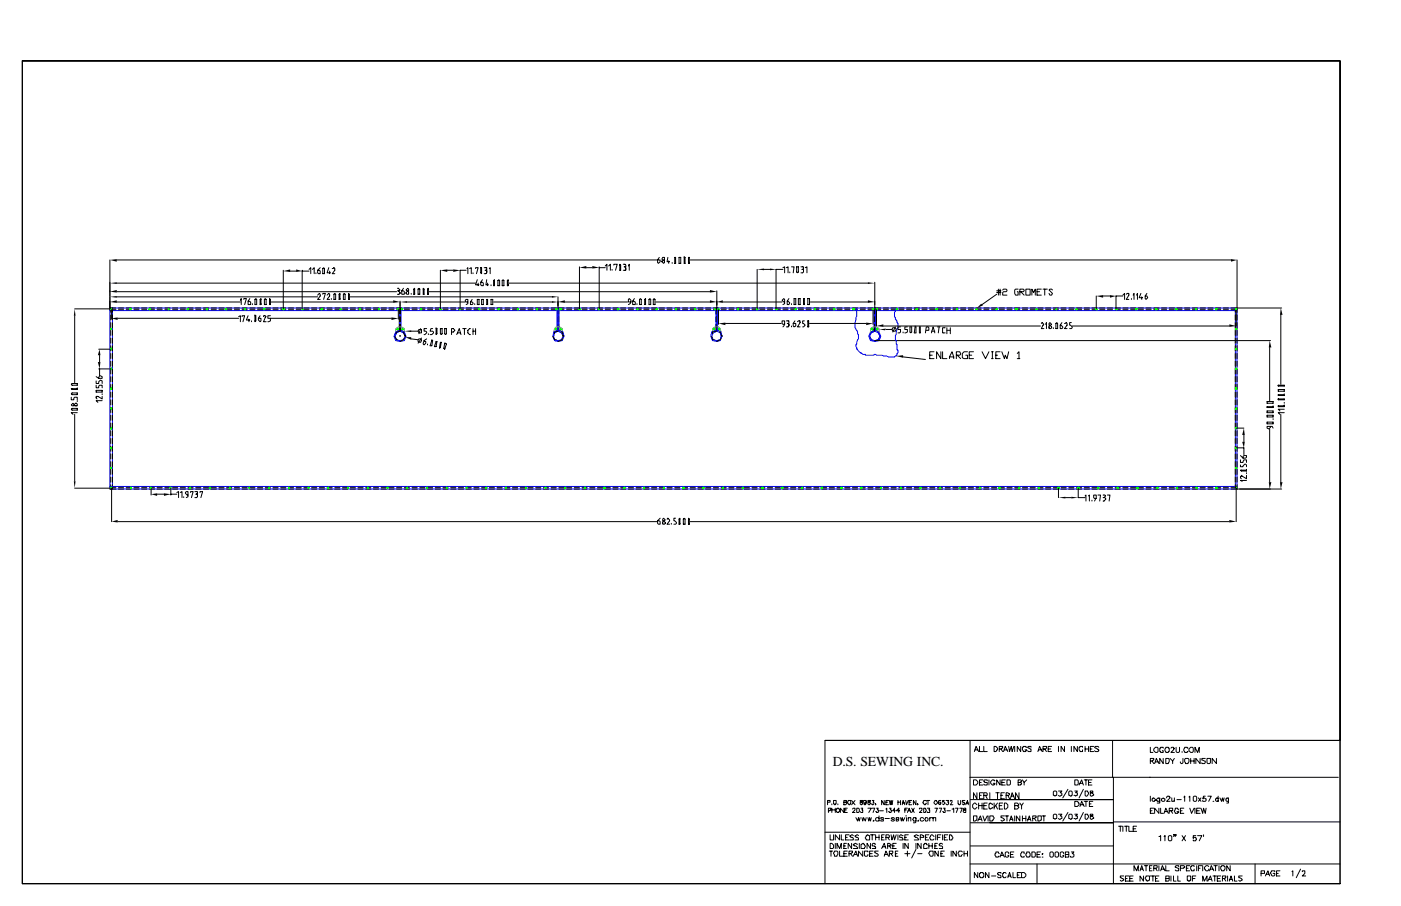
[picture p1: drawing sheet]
<svg xmlns="http://www.w3.org/2000/svg" width="432mm" height="279mm" viewBox="0 0 432 279" stroke-linecap="round" stroke-linejoin="round" font-family="sans-serif">
<defs><g id="words">
<text font-size="4.2" x="256.6" y="236.3">D.S. SEWING INC.</text>
</g></defs>
<g fill="none" stroke="#00f" stroke-width=".31">
<path d="M33.9 95h347.4v55.8h-347.4zM33.9 95.8h347.4M34.7 95v55.8M123 95v7.1M123.3 95v7.1M123.6 95v7.1M171.7 95v7.1M172 95v7.1M172.2 95v7.1M220.7 95v7.1M220.9 95v7.1M221.2 95v7.1"/>
<path d="M264.1 95v2.6l-.3 .3-.3 1.6v1.6l1.1 2.1v1.3l-.8 1.9 .3 1.3h.2v.2l.8 .8h.3v.3l.5 .3h.8v.2h2.6l.6-.2 .2 .2h1.6l2.1 .6h1.9l.8-.6v-.5l.3-.3v-.8h-.3v-1.5l-.3-.3v-1.1l-.2-.2v-1.3l.2-.3v-.8l.6-1.3v-1.4l-1.1-2.1v-1.3l.5-1.3M269.3 95v7.1M269.6 95v7.1M269.9 95v7.1M380.7 95v55.8M122.2 102.7l1.1-.6 1.1 .6 .5 1-.5 1.1-1.1 .2-1.1-.2-.5-1.1zM123 101.9l-1 .5-.6 1.3 .6 1.3 1.3 .3 1.3-.3 .5-1.3-.5-1.3-1-.5M170.9 102.7l1.1-.6 1 .6 .6 1-.6 1.1-1 .2-1.1-.2-.2-1.1zM171.7 101.9l-1 .5-.3 1.3 .5 1.3 1.1 .3 1.3-.3 .5-1.3-.2-1.3-1.4-.5M219.9 102.7l1-.6 1.1 .6 .2 1-.2 1.1-1.1 .2-1-.2-.6-1.1zM220.7 101.9l-1.4 .5-.2 1.3 .5 1.3 1.3 .3 1.1-.3 .5-1.3-.3-1.3-1-.5M268.6 102.7l1-.6 1.1 .6 .5 1-.5 1.1-1.1 .2-1-.2-.6-1.1z"/>
<path d="M269.3 101.9l-1 .5-.5 1.3 .5 1.3 1.3 .3 1.3-.3 .6-1.3-.6-1.3-1-.5M33.9 150h347.4"/>
</g>
<g fill="none" stroke="#000" stroke-width=".31">
<path d="M6.9 18.8h406.1v209.5h-158.7v44.2M6.9 18.8v253.7h406.1M6.9 18.8h406.1v253.7M203.2 79.4l-.5 .8v.8l.2 .2 .6-.5v-.5h-.8M204.3 79.4h.5v.8h-.5l-.3-.3zM205.8 79.4l-.2 1.3h.8M208 79.4h.2v1.8h-.2zM209.3 79.4h.5v1.8h-.5zM210.9 79.4h.2v1.8h-.2zM210.9 79.1v.3M212.2 79.4h.3v1.8h-.3zM23 95.2h11.1"/>
<path d="M23 97.4v20.6M33.9 80.2v15.3h1.8M33.9 95h1.8M34.1 95v1.3M34.1 97.1v1.6M34.1 99.5v1.6M34.4 95.5v2.9M34.7 95v1.3M34.7 97.1v1.6M34.7 99.5v1.6M36 93.1h38.1M36 91.5h61.9"/>
<path d="M36 80.2h166.4M36 90h86.2M36 87.3h110.6M36.2 98.2h37.4M36.5 95.5h1.6M36.5 95h1.6M38.9 95.5h1.6M38.9 95h1.6M41.3 95.5h1.6M41.3 95h1.6M43.7 95.5h1.5M43.7 95h1.5"/>
<path d="M46 95.5h1.6M46 95h1.6M48.4 95.5h1.6M48.4 95h1.6M50.8 95.5h1.6M50.8 95h1.6M53.2 95.5h1.6M53.2 95h1.6M55.6 95.5h1.5M55.6 95h1.5M57.9 95.5h1.6M57.9 95h1.6"/>
<path d="M60.3 95.5h1.6M60.3 95h1.6M62.7 95.5h1.6M62.7 95h1.6M65.1 95.5h1.6M65.1 95h1.6M67.5 95.5h1.6M67.5 95h1.6M69.8 95.5h1.6M69.8 95h1.6M72.2 95.5h1.6M72.2 95h1.6"/>
<path d="M73.6 97.6l.5-.2v1.8M74.1 92.6l.2-.5v1.8M74.6 97.6v-.2h.8l-.5 1.8M74.6 95.5h1.6M74.6 95h1.6M75.1 92.3v-.2h.8l-.5 1.8M76.5 97.4l-.6 1.3h1.1M76.7 98.4v.8M77 92.1l-.5 .8v1h.8v-.8l-.8-.2M77 95.5h1.6M77 95h1.6M77.5 99v.2"/>
<path d="M77.8 93.7v.2M78.6 97.4h.2v1.6l-.2 .2zM78.6 97.1v.3M78.8 92.1l.3 .2v1.6h-.5v-1.6zM79.4 95.5h1.6M79.4 95h1.6M80.2 92.3l.2-.2v1.8h-.2zM80.2 97.4l-.6 .8v.5l.6 .5 .2-.2v-.8h-.8M80.4 93.7v.2M81.2 97.6v-.2h.6l.2 .2-.8 1.6h.8M81.8 92.1l.2 .2v1.6h-.5v-1.6zM81.8 95.5h1.5"/>
<path d="M81.8 95h1.5M83.1 92.1l.2 .2v1.6h-.2zM83.3 97.4h-.7v.8h.7v.8l-.7 .2M83.3 98.2h37.3M83.6 93.1h37.6M84.1 95.5h1.6M84.1 95h1.6M86.5 95.5h1.6M86.5 95h1.6M87.3 83.3v11.9M88.9 95.5h1.6M88.9 95h1.6"/>
<path d="M89.4 83.6h1.9M91.3 95.5h1.6M91.3 95h1.6M93.1 83.3v11.9M93.1 83.6h2.1M93.7 95.5h1.5M93.7 95h1.5M95.2 83.1l.6-.6v1.9M96 95.5h1.6M96 95h1.6M96.3 83.1l.5-.6v1.9M97.4 84.1v.3"/>
<path d="M97.9 91l.5-.5 .3 .3v.5l-.8 1h.8M98.4 95.5h1.6M98.4 95h1.6M98.7 82.5l-.8 .8v.8l.3 .3h.5v-.8l-.3-.3h-.5M99.5 90.8v-.3h.8l-.6 1.8M99.5 82.8l.2-.3 .3 .3v1.6h-.5zM100.8 91l.5-.5 .3 .3v.5l-.8 1h.8M100.8 95.5h1.6M100.8 95h1.6M101.3 82.5l-.5 1.6h1.1M101.6 83.6v.8M102.1 92.1v.2"/>
<path d="M102.4 82.8l.5-.3 .3 .3v.5l-.8 1.1h.8M102.9 90.8l.3-.3 .3 .3v1.5h-.6zM103.2 95.5h1.6M103.2 95h1.6M104.5 90.8l.3-.3v1.8h-.3zM104.8 92.1v.2M105.6 95.5h1.6M105.6 95h1.6M105.8 90.8l.3-.3 .3 .3v1.5h-.6zM107.4 90.5l.3 .3v1.5h-.3zM107.9 95.5h1.6M107.9 95h1.6"/>
<path d="M107.9 91.5h62.2M110.3 95.5h1.6M110.3 95h1.6M112.7 95.5h1.6M112.7 95h1.6M115.1 95.5h1.6M115.1 95h1.6M117.5 95.5h1.6M117.5 95h1.6M119.9 95.5h1.5M119.9 95h1.5M122.2 95.5h1.6"/>
<path d="M122.2 95h1.6M122.5 88.9l.8 .5-.5 .3M122.5 89.7h.3M122.8 89.7l.5 .8-.3 .3h-.5M122.8 95.5v2.9M123 95v.5M123.3 92.9v3.9M123.3 97.6v1.6M124.4 88.9l-.6 .8v1.1h.8v-.8l-.2-.3h-.6M124.6 95.5h1.6M124.6 95h1.6M125.4 90l.3-.3 .2 .3v.8h-.5l-.3-.3z"/>
<path d="M125.4 93.1h18M125.7 88.9l.2 .3v.5h-.5l-.3-.3zM126.7 90.5v.3M127 95.5h1.6M127 95h1.6M127.5 89.2l.3-.3v1.9h-.3zM127.8 90.5v.3M128.9 89.2l.2-.3 .3 .3v1.6h-.5zM129.4 95.5h1.6M129.4 95h1.6M130.4 88.9l.3 .3v1.6h-.3zM131.8 89.2l.2-.3v1.9h-.2z"/>
<path d="M131.8 95.5h1.5M131.8 95h1.5M132 90.5v.3M132.3 90h86.5M134.1 95.5h1.6M134.1 95h1.6M135.7 83.3v11.9M136.5 95.5h1.6M136.5 95h1.6M137.8 83.3h1.9M138.9 95.5h1.6M138.9 95h1.6"/>
<path d="M141.3 95.5h1.6M141.3 95h1.6M143.7 95.5h1.6M143.7 95h1.6M143.7 83.3h-1.9v11.9M143.9 82.8l.3-.3v1.9M144.2 93.1h-.5l-.3-.5 .3-.3h.5v1.4l-.5 .2M144.7 82.8l.6-.3v1.9M145.5 92.3l-.5 .8v.8h.5l.3-.2-.3-.6h-.5M145.8 84.1v.3M146 95.5h1.6M146 95h1.6"/>
<path d="M146.3 93.7v.2M146.6 82.8v-.3h.8l-.6 1.9M147.1 86.3l-.5 1.5h1M147.1 92.3h.5v1.6h-.5zM147.4 87.3v.8M148.2 82.5h.2v1.9l-.2-.3zM148.4 92.3h.6v1.6h-.6zM148.4 95.5h1.6M148.4 95h1.6M148.7 86.3l-.5 .7v.8l.2 .3h.6v-.8l-.3-.3h-.5M149.2 82.5h.8v.8h-.2M149.5 83.3h.3"/>
<path d="M149.8 83.3h.2v.6M150 86.3l-.2 1.5h.7M150 92.3h.3v1.6h-.3zM150 83.9l-.2 .5h-.6M150 83.6v.3M150.3 87.3v.8M150.3 93.7v.2M150.8 82.8l.3-.3v1.9M150.8 95.5h1.6M150.8 95h1.6M151.3 92.3h.6v1.6h-.6zM151.3 87.8v.3"/>
<path d="M152.1 86.5l.3-.2v1.8h-.3zM152.1 93.1h18M152.4 87.8v.3M153.2 95.5h1.6M153.2 95h1.6M153.5 86.5l.2-.2 .3 .2v1.6h-.5zM155 86.3l.3 .2v1.6h-.5v-1.6zM155.6 95.5h1.6M155.6 95h1.6M156.4 86.5l.2-.2v1.8h-.2zM156.6 87.8v.3M156.9 87.3h110.6"/>
<path d="M158 95.5h1.5M158 95h1.5M160.3 95.5h1.6M160.3 95h1.6M162.7 95.5h1.6M162.7 95h1.6M165.1 95.5h1.6M165.1 95h1.6M167.5 95.5h1.6M167.5 95h1.6M169.9 95.5h1.5M169.9 95h1.5"/>
<path d="M172 91.5v5.3M172 97.6v1.6M172.2 95.5h1.6M172.2 97.6v1.6M173.8 95h-1.6v1.8M174.1 93.1h19.3M174.6 95.5h1.6M174.6 95h1.6M177 95.5h1.6M177 95h1.6M178.6 82.3v12.9M179.4 95.5h1.6"/>
<path d="M179.4 95h1.6M180.7 82.5h1.9M181.8 95.5h1.6M181.8 95h1.6M184.1 95.5h1.6M184.1 95h1.6M184.7 82.5h1.8M184.7 82.3v12.9M186.5 82l.6-.5v1.8M186.5 95.5h1.6M186.5 95h1.6M187.6 82l.5-.5v1.8"/>
<path d="M188.6 83.1v.2M188.9 95.5h1.6M188.9 95h1.6M189.2 81.8v-.3h1l-.5 1.8M191 81.5l.3 .3v1.5h-.3zM191.3 95.5h1.6M191.3 95h1.6M192.1 81.5h.5l.3 .3v.5h-.3M192.4 82.3h.2M192.6 82.3l.3 .2v.8h-.8M193.7 82l.2-.5v1.8M193.7 95.5h1.6"/>
<path d="M193.7 95h1.6M194.5 93.1h-.8v-.8l.2-.2 .6 .5v.5l-.3 .6-.5 .2M195.5 92.1l-.5 .8v1h.8v-.8l-.8-.2M196.1 95.5h1.5M196.1 95h1.5M196.3 93.7v.2M197.1 92.3l.3-.2 .2 .2v1.6h-.5zM198.4 95.5h1.6M198.4 95h1.6M198.7 92.3l.3-.2v1.8h-.3zM199 93.7v.2M200.3 92.1l.3 .2v1.6h-.6v-1.6z"/>
<path d="M200.8 95.5h1.6M200.8 95h1.6M201.3 92.3l.3-.2 .3 .2v1.6h-.6zM202.1 93.1h16.7M203.2 95.5h1.6M203.2 95h1.6M204 80.7l.5-.5 .3 .5M204 80.7l.5 .5 .3-.5M204 80.4v.3M204.8 80.4v.3M205.6 95.5h1.6M205.6 95h1.6"/>
<path d="M206.1 80.4v.8M207.2 81v.2M208 95.5h1.5M208 95h1.5M208.2 81v.2M210.3 95.5h1.6M210.3 95h1.6M212.5 81v.2M212.7 95.5h1.6M212.7 95h1.6M212.7 80.2h166.7M215.1 95.5h1.6"/>
<path d="M215.1 95h1.6M217.5 95.5h1.6M217.5 95h1.6M219.9 95.5h1.6v4.5M219.9 95h1.6M220.7 95v1.8M220.7 97.6v1.6M220.9 89.7v7.1M220.9 97.6v1.6M222.2 95.5h1.6M222.2 95h1.6M222.8 93.1h18.2"/>
<path d="M223.6 99.7h17.2M224.6 95.5h1.6M224.6 95h1.6M227 95.5h1.6M227 95h1.6M229.4 95.5h1.6M229.4 95h1.6M231.8 95.5h1.6M231.8 95h1.6M233.4 83.1v12.1M234.2 95.5h1.5M234.2 95h1.5"/>
<path d="M235.5 83.1h1.8M236.5 95.5h1.6M236.5 95h1.6M238.9 95.5h1.6M238.9 95h1.6M241.3 82.5l.5-.2v1.8M241.3 95.5h1.6M241.3 95h1.6M241.3 83.1h-2.1v12.1M241.8 93.1l-.8-.5 .6-.5 .2 .2v1.4l-.5 .2M242.4 99h.8v.7h-.3M242.4 82.5l.5-.2v1.8"/>
<path d="M242.6 99.7h.3M242.9 99.7l.3 .6M243.2 92.1l-.6 .8v1h.6l.2-.5-.8-.5M243.4 83.9v.2M243.7 95.5h1.6M243.7 95h1.6M243.9 82.3h.8l-.2 1.8M243.9 93.7v.2M244.7 92.1h.6v1.8h-.6zM245 99l-.5 .7v.8l.2 .3 .6-.3v-.8h-.8M245.5 82.3h.6v1.6l-.3 .2-.3-.2zM245.8 99.2l.3-.2h.5v.5l-.8 1.3h.8"/>
<path d="M246.1 92.1h.5v1.8h-.5zM246.1 95.5h1.5M246.1 95h1.5M246.9 82.3h.7v.5l-.2 .3M247.1 83.1h.3M247.4 83.1h.2v.8l-.2 .2h-.5M247.6 92.1h.3v1.8h-.3zM247.9 99h-.5v.7l.8 .6-.8 .5M247.9 93.7v.2M248.2 82.5l.5-.2v1.8M248.4 95.5h1.6M248.4 95h1.6"/>
<path d="M249 92.1h.5v1.8h-.5zM249 99h.2v1.8h-.2zM249.5 99.7h17.5M249.8 93.1h17.7M250.8 95.5h1.6M250.8 95h1.6M253.2 95.5h1.6M253.2 95h1.6M255.6 95.5h1.6M255.6 95h1.6M258 95.5h1.6M258 95h1.6"/>
<path d="M260.3 95.5h1.6M260.3 95h1.6M262.7 95.5h1.6M262.7 95h1.6M265.1 95.5h1.6M265.1 95h1.6M267.5 95.5h1.6v4.5M267.5 95h1.6M269.6 87v9.8M269.6 97.6v1.6M270.1 95.5v5M271.5 95h-1.6v.5h1.6"/>
<path d="M272.3 95.5h1.5M272.3 95h1.5M274.6 95.5h1.6M274.6 95h1.6M277 95.5h1.6M277 95h1.6M279.4 95.5h1.6M279.4 95h1.6M281.8 95.5h1.6M281.8 95h1.6M284.2 95.5h1.6M284.2 95h1.6"/>
<path d="M286.5 95.5h1.6M286.5 95h1.6M288.9 95.5h1.6M288.9 95h1.6M291.3 95.5h1.6M291.3 95h1.6M293.7 95.5h1.6M293.7 95h1.6M296.1 95.5h1.6M296.1 95h1.6M298.4 95.5h1.6M298.4 95h1.6"/>
<path d="M300.8 95.5h1.6M300.8 95h1.6M303.2 95.5h1.6M303.2 95h1.6M305.6 95.5h1.6M305.6 95h1.6M307.2 89.7h1.3M307.2 90.2h1.3M307.2 90.8l-4.5 3.1M307.7 89.2v1.8M308 95.5h1.6M308 95h1.6"/>
<path d="M308.2 89.2v1.8M309 89.4l.3-.2h.8l.3 .2-.3 .6h-.8l-.3 .2v.8h1.4M310.4 95.5h1.5M310.4 95h1.5M312.7 95.5h1.6M312.7 95h1.6M313.8 89.2h-.8l-.3 .2v1.1l.3 .5h.8v-1h-.3M314.3 90h1.1l.2-.6-.2-.2h-1.1v1.8M314.6 90l1 1M315.1 95.5h1.6M315.1 95h1.6M316.2 89.2h1.3v1.8h-1.3z"/>
<path d="M317.5 95.5h1.6M317.5 95h1.6M318 91v-1.8l.6 1 .5-1v1.8M319.6 90h.8M319.9 95.5h1.6M319.9 95h1.6M320.9 89.2h-1.3v1.8h1.3M320.9 99.7l.3-.2 .5 .5-.8 1.3h.8M321.5 89.2h1.3M322 89.2v1.8M322.3 95.5h1.5M322.3 95h1.5"/>
<path d="M323.6 99.5l.5 .5-.3 .3h-.5v-.6zM324.4 89.4l-.3-.2h-.5l-.3 .2 1.1 1.1-.3 .5h-.5l-.3-.5M324.6 95.5h1.6M324.6 95h1.6M325.4 99.7l.3-.2 .3 .2v1.6h-.6zM327 95.5h1.6M327 95h1.6M327.3 99.5l-.5 .8v1h.5l.3-.5-.8-.5M328.1 99.7l.5-.2 .3 .2v.6l-.8 1h.8M329.4 95.5h1.6M329.4 95h1.6M330.2 99.5h-.5v.8h.2l.6 .8-.3 .2h-.5"/>
<path d="M331.8 95.5h1.6M331.8 95h1.6M334.2 95.5h1.6M334.2 95h1.6M336.5 95.5h1.6M336.5 95h1.6M337.9 91.3v3.9M338.9 95.5h1.6M338.9 95h1.6M340 91.3h2.1M341.3 95.5h1.6M341.3 95h1.6"/>
<path d="M343.7 95.5h1.6M343.7 95h1.6M346.1 91l.5-.5v1.8M346.1 95.5h1.6M346.1 95h1.6M346.1 91.3h-2.1v3.9M347.1 90.8l.3-.3h.5v.5l-.8 1.3h.8M348.5 95.5h1.5M348.5 95h1.5M348.7 92.1v.2M349.2 91l.3-.5v1.8M350.3 91l.3-.5v1.8"/>
<path d="M350.8 95.5h1.6M350.8 95h1.6M351.6 90.5l-.5 1.3h1.1M351.9 91.5v.8M353.2 95.5h1.6M353.2 95h1.6M353.5 90.5l-.5 .8v.8l.2 .2 .5-.5-.2-.5h-.5M355.6 95.5h1.6M355.6 95h1.6M358 95.5h1.6M358 95h1.6M360.4 95.5h1.5"/>
<path d="M360.4 95h1.5M362.7 95.5h1.6M362.7 95h1.6M365.1 95.5h1.6M365.1 95h1.6M367.5 95.5h1.6M367.5 95h1.6M369.9 95.5h1.6M369.9 95h1.6M372.3 95.5h1.6M372.3 95h1.6M374.6 95.5h1.6"/>
<path d="M374.6 95h1.6M377 95.5h1.6M377 95h1.6M379.4 95.5h1.9M379.4 95h15.6M380.7 95v1.3M380.7 97.1v1.6M380.7 99.5v1.6M381 95.5v5M381.3 80.2v16.1M381.3 97.1v1.6M381.3 99.5v1.6"/>
<path d="M394.8 97.1v21.4M22 119.9h1.8v.2h-1.6zM22.2 118.3h1.6v.5h-1.6l-.2-.3zM23.8 119.6v.3M29.6 118.8v.8h.8v-.5l.3-.3h.8v.8M29.6 117.5v.8h.8v-.6l.6-.5 .5 .3v.8M29.6 116.2l.8 .5h1.1v-.5l-.8-.3-.3 .8M30.4 113.8h3.7v1.6M30.4 107.7h3.7M30.7 109.5v2.2M30.7 113.8v2.1M34.1 101.9v1.6"/>
<path d="M34.1 104.2v1.6M34.1 106.6v1.6M34.1 109v1.6M34.1 111.4v1.6M34.1 116.2v1.5M34.1 118.5v1.6M34.7 101.9v1.6M34.7 104.2v1.6M34.7 106.6v1.6M34.7 109v1.6M34.7 111.4v1.6M34.7 113.8v1.6"/>
<path d="M34.7 116.2v1.5M34.7 118.5v1.6M121.7 103.7l.5 1.1h.3M123.3 100v2.1l-1.1 .3-.2 .5M123.3 103.5v.2M124.1 102.4h.3l.5 1.3v-.2M124.6 104.2l-.2 .6-1.1 .5M126.7 104.5l2.2 .3M126.7 102.1h2.2M128.9 104.8l.2-.3h.5l.3 .3-.3 .8-.7-.3zM129.1 101.6h.8v1.1h-.8l-.2-.6zM129.6 101.3l-.5 1.6"/>
<path d="M129.9 104.2l-1 1.6M131.5 104.5l-.8 .5-.3 .8 .3 .6 .5-.6v-.5l-.5-.3M131.5 101.3h-.8v.8h.5l.3 .3-.5 .8h-.3M131.8 106.1v.3M132 102.9v.3M133.1 104.8l.2 .2-.2 1.6h-.5zM133.3 101.3h-.5l-.2 .8h.7l.3 .6-.5 .5h-.5M134.4 105.3h.3l-.3 1.6h-.5zM134.4 101.3h.3v1.6l-.3 .3zM134.4 101.1v.2M135.7 105.6h.3l-.3 1.6-.2 .2zM135.7 101.3h.6v1.6l-.3 .3-.3-.3z"/>
<path d="M137.1 105.8l.5 .3-.5 1.6-.3-.3zM137.1 101.3h.5v1.6l-.3 .3-.2-.3zM137.1 107.4v.3M139.2 102.4h.5l.5-.5-.5-.6h-.5v1.9M140.8 103.2l.8-1.9 .5 1.9M141 102.7h.8M142.6 101.3h1.1M143.1 101.3v1.9M145 101.3l-.8 .6v.8l.8 .5M145.8 101.3v1.9M145.8 102.1h.8M146.6 101.3v1.9"/>
<path d="M170.4 103.7l.5 1.1h.5M172 100v2.1l-1.1 .3v.5M172.2 100v2.1M172.8 102.4h.5l.3 1.3v-.2M173.3 104.2v.6l-1.3 .5M219.3 103.7l.3 1.1h.5M220.7 100v2.1M220.9 100v2.1l-1.3 .3v.5M221.7 102.4h.3l.5 1.3v-.2M222.2 104.2l-.2 .6-1.1 .5M241.8 100h-.5l-.3-.3v-.7h.8v1l-.5 .8M243.2 100.3l-.3 .5h-.5"/>
<path d="M243.2 100v.3M243.9 100.5v.3M249.2 100.5v.3M268 103.7l.6 1.1h.2M269.6 100v2.1l-1 .3-.3 .5M269.6 101.3v.3h-.3M269.6 105h122M270.4 102.4h.3l.5 1.3v-.2M270.9 104.2l-.2 .6-1.1 .5M272.3 100.5h48.4M273 101.6h1.9M275.2 101.1h.8l.2 .5-.2 .5h-.8l-.3-.5z"/>
<path d="M276 100.8l-.8 1.6M277.5 100.8h-.7v.8h.7v.8l-.2 .3h-.5M278.3 110.1l6.9 .8M278.3 102.4v.3M279.7 100.8h-.8v.8h.8v.8l-.8 .3M280.5 100.8h.5v1.6l-.3 .3-.2-.3zM282 100.8h.3v1.9h-.5zM282 100.5v.3M283.4 100.8h.2v1.9h-.2zM283.6 102.4v.3M285.5 101.9h.8v-.8l-.3-.3h-.5l-.3 1.9M286.5 109.5h.8"/>
<path d="M287.1 102.7l.5-1.9 .5 1.9M287.1 102.1h1M287.9 108.5h-1.4v2.1h1.4M288.9 100.8h.8M289.5 100.8l-.3 1.9M290 108.5v2.1l-1.3-2.1v2.1M290.5 108.5v2.1h1.3M291.3 101.1h-.8v1.6h.8M291.8 101.9h1.1M291.8 101.1v1.8M292.6 110.6v-.5l.8-1.6 .6 2.1M292.6 110.1h1.4"/>
<path d="M292.9 101.1v1.8M294.7 109.5h1.1l.3-.2-.3-.8h-1.1v2.1M295 109.5l1.1 1.1M298.2 108.5h-1.1l-.5 .5v1.3l.5 .3h1.1v-1.1h-.5M298.7 109.5h.8M300 108.5h-1.3v2.1h1.3M302.7 108.5l1 2.1 1.1-2.1M305.6 110.6h.5M305.6 108.5h.5M305.9 108.5v2.1M306.9 109.5h.5M308.2 108.5h-1.3v2.1h1.3"/>
<path d="M308.8 108.5l.8 2.1 .2-1.1 .6 1.1 .5-2.1M313.5 109l.6-.5v2.1M313.5 110.6h.8M322.3 100l.2-.5v1.8M323.3 100.5l.3-.2 .5 .5-.3 .5h-.5zM324.6 101.1v.2M330.5 100.5h48.4M380.7 101.9v1.6M380.7 104.2v1.6M380.7 106.6v1.6M380.7 109v1.6M380.7 111.4v1.6"/>
<path d="M380.7 113.8v1.6M380.7 116.2v1.5M380.7 118.5v1.6M381.3 101.9v1.6M381.3 104.2v1.6M381.3 106.6v1.6M381.3 109v1.6M381.3 111.4v1.6M381.3 113.8v1.6M381.3 116.2v1.5M381.3 118.5v1.6M391.3 107.2v16.4"/>
<path d="M394 118.8h1.8v.3h-1.8zM394 118.8v.3M22 122.5v.8h.8v-.5l.2-.3h.8v.8M22.2 125.9h1.6v.6h-1.6l-.2-.3zM22.2 121.2h1.6v.5h-1.6l-.2-.3zM22.5 124.4l.3 .2v.5h-.6l-.2-.2zM23 127.8v20.6M23.3 124.4l.5 .2v.5h-.8l-.2-.2zM23.8 127.3h-1.8l.5 .5M23.8 123.6v.2M29.6 120.4h1.9v.5h-1.9zM31.5 123.6h-1.9l.6 .5"/>
<path d="M31.5 122.2v.8l-1.3-.8h-.6v.6l.3 .2M31.5 121.4v.3M34.1 120.9v1.6M34.1 123.3v1.6M34.1 125.7v1.6M34.1 128.1v1.5M34.1 130.4v1.6M34.1 132.8v1.6M34.1 135.2v1.6M34.1 137.6v1.6M34.1 140v1.6M34.7 120.9v1.6"/>
<path d="M34.7 123.3v1.6M34.7 125.7v1.6M34.7 128.1v1.5M34.7 130.4v1.6M34.7 132.8v1.6M34.7 135.2v1.6M34.7 137.6v1.6M34.7 140v1.6M380.7 120.9v1.6M380.7 123.3v1.6M380.7 125.7v1.6M380.7 128.1v1.5"/>
<path d="M380.7 130.4v1.6M380.7 132.8v1.6M380.7 135.2v1.6M380.7 137.6v1.6M380.7 140v1.6M381 132h2.4M381 138.1h2.4v2.1M381.3 120.9v1.6M381.3 123.3v1.6M381.3 125.7v1.6M381.3 128.1v1.5M381.3 130.4v1.6"/>
<path d="M381.3 132.8v1.6M381.3 135.2v1.6M381.3 137.6v1.6M381.3 140v1.6M383.4 134.1v2.2M390.5 130.2h1.9v.5h-1.9zM390.5 128.1h1.9v.5h-1.9zM390.5 126.7h1.9v.6h-1.9zM390.5 125.4h1.9v.3h-1.9zM390.5 123.8h1.9v.6h-1.9zM391.3 132.3v16.4M391.6 131.5l-.5 .8-.6-.3v-.5h1.6l.3 .5"/>
<path d="M392.4 125.1v.3M392.4 129.1v.3M394 125.1h1.8v.3h-1.8zM394 123h1.8v.3h-1.8zM394 121.7h1.8v.3h-1.8zM394 120.1h1.8v.6h-1.8zM394 123v.3M394.8 127.8v20.9M395.8 127.3h-1.8l.5 .5M395.8 126.2h-1.8l.5 .5M395.8 121.4v.3M395.8 124.1v.3"/>
<path d="M395.8 124.9v.2M23 150.5h11.1M33.9 150.3h1.8M33.9 150.8h1.8M34.1 142.3v1.6M34.1 144.7v1.6M34.1 147.1v1.6M34.1 149.5v1.3l.6-.5M34.4 150.5v10.4M34.7 142.3v1.6M34.7 144.7v1.6M34.7 147.1v1.6"/>
<path d="M34.7 149.5v1.3M36.5 150.3h1.6M36.5 150.8h1.6M38.9 150.3h1.6M38.9 150.8h1.6M41.3 150.3h1.6M41.3 150.8h1.6M43.7 150.3h1.5M43.7 150.8h1.5M46 150.3h1.6M46 150.8h1.6M46.6 150.5v2.2"/>
<path d="M48.4 150.3h1.6M48.4 150.8h1.6M48.4 152.4h2.1M50.8 150.3h1.6M50.8 150.8h1.6M52.7 150.5v2.2M52.7 152.4h1.8M53.2 150.3h1.6M53.2 150.8h1.6M54.5 151.9l.5-.3v1.9M55.6 151.9l.5-.3v1.9M55.6 150.3h1.5"/>
<path d="M55.6 150.8h1.5M56.6 153.2v.3M57.9 152.7l-.8-.6 .3-.5h.5v1.6l-.5 .3M57.9 150.3h1.6M57.9 150.8h1.6M58.7 151.9v-.3h.8l-.5 1.9M60.1 151.6h.8v.5l-.3 .3M60.3 150.3h1.6M60.3 150.8h1.6M60.3 152.4h.3M60.6 152.4h.3v.8l-.3 .3h-.5M61.6 151.9v-.3h.8l-.5 1.9"/>
<path d="M62.7 150.3h1.6M62.7 150.8h1.6M65.1 150.3h1.6M65.1 150.8h1.6M67.5 150.3h1.6M67.5 150.8h1.6M69.8 150.3h1.6M69.8 150.8h1.6M72.2 150.3h1.6M72.2 150.8h1.6M74.6 150.3h1.6M74.6 150.8h1.6"/>
<path d="M77 150.3h1.6M77 150.8h1.6M79.4 150.3h1.6M79.4 150.8h1.6M81.8 150.3h1.5M81.8 150.8h1.5M84.1 150.3h1.6M84.1 150.8h1.6M86.5 150.3h1.6M86.5 150.8h1.6M88.9 150.3h1.6M88.9 150.8h1.6"/>
<path d="M91.3 150.3h1.6M91.3 150.8h1.6M93.7 150.3h1.5M93.7 150.8h1.5M96 150.3h1.6M96 150.8h1.6M98.4 150.3h1.6M98.4 150.8h1.6M100.8 150.3h1.6M100.8 150.8h1.6M103.2 150.3h1.6M103.2 150.8h1.6"/>
<path d="M105.6 150.3h1.6M105.6 150.8h1.6M107.9 150.3h1.6M107.9 150.8h1.6M110.3 150.3h1.6M110.3 150.8h1.6M112.7 150.3h1.6M112.7 150.8h1.6M115.1 150.3h1.6M115.1 150.8h1.6M117.5 150.3h1.6M117.5 150.8h1.6"/>
<path d="M119.9 150.3h1.5M119.9 150.8h1.5M122.2 150.3h1.6M122.2 150.8h1.6M124.6 150.3h1.6M124.6 150.8h1.6M127 150.3h1.6M127 150.8h1.6M129.4 150.3h1.6M129.4 150.8h1.6M131.8 150.3h1.5M131.8 150.8h1.5"/>
<path d="M134.1 150.3h1.6M134.1 150.8h1.6M136.5 150.3h1.6M136.5 150.8h1.6M138.9 150.3h1.6M138.9 150.8h1.6M141.3 150.3h1.6M141.3 150.8h1.6M143.7 150.3h1.6M143.7 150.8h1.6M146 150.3h1.6M146 150.8h1.6"/>
<path d="M148.4 150.3h1.6M148.4 150.8h1.6M150.8 150.3h1.6M150.8 150.8h1.6M153.2 150.3h1.6M153.2 150.8h1.6M155.6 150.3h1.6M155.6 150.8h1.6M158 150.3h1.5M158 150.8h1.5M160.3 150.3h1.6M160.3 150.8h1.6"/>
<path d="M162.7 150.3h1.6M162.7 150.8h1.6M165.1 150.3h1.6M165.1 150.8h1.6M167.5 150.3h1.6M167.5 150.8h1.6M169.9 150.3h1.5M169.9 150.8h1.5M172.2 150.3h1.6M172.2 150.8h1.6M174.6 150.3h1.6M174.6 150.8h1.6"/>
<path d="M177 150.3h1.6M177 150.8h1.6M179.4 150.3h1.6M179.4 150.8h1.6M181.8 150.3h1.6M181.8 150.8h1.6M184.1 150.3h1.6M184.1 150.8h1.6M186.5 150.3h1.6M186.5 150.8h1.6M188.9 150.3h1.6M188.9 150.8h1.6"/>
<path d="M191.3 150.3h1.6M191.3 150.8h1.6M193.7 150.3h1.6M193.7 150.8h1.6M196.1 150.3h1.5M196.1 150.8h1.5M198.4 150.3h1.6M198.4 150.8h1.6M200.8 150.3h1.6M200.8 150.8h1.6M203.2 150.3h1.6M203.2 150.8h1.6"/>
<path d="M203.5 159.8l-.8 .8v.8l.2 .3h.6v-.8l-.3-.3h-.5M205.6 150.3h1.6M205.6 150.8h1.6M208 150.3h1.5M208 150.8h1.5M208.2 159.8h-.5v.8h.3l.5 .8-.3 .3h-.5M210.3 150.3h1.6M210.3 150.8h1.6M212.2 159.8l.3 .3v1.6h-.3zM212.7 150.3h1.6M212.7 150.8h1.6M215.1 150.3h1.6"/>
<path d="M215.1 150.8h1.6M217.5 150.3h1.6M217.5 150.8h1.6M219.9 150.3h1.6M219.9 150.8h1.6M222.2 150.3h1.6M222.2 150.8h1.6M224.6 150.3h1.6M224.6 150.8h1.6M227 150.3h1.6M227 150.8h1.6M229.4 150.3h1.6"/>
<path d="M229.4 150.8h1.6M231.8 150.3h1.6M231.8 150.8h1.6M234.2 150.3h1.5M234.2 150.8h1.5M236.5 150.3h1.6M236.5 150.8h1.6M238.9 150.3h1.6M238.9 150.8h1.6M241.3 150.3h1.6M241.3 150.8h1.6M243.7 150.3h1.6"/>
<path d="M243.7 150.8h1.6M246.1 150.3h1.5M246.1 150.8h1.5M248.4 150.3h1.6M248.4 150.8h1.6M250.8 150.3h1.6M250.8 150.8h1.6M253.2 150.3h1.6M253.2 150.8h1.6M255.6 150.3h1.6M255.6 150.8h1.6M258 150.3h1.6"/>
<path d="M258 150.8h1.6M260.3 150.3h1.6M260.3 150.8h1.6M262.7 150.3h1.6M262.7 150.8h1.6M265.1 150.3h1.6M265.1 150.8h1.6M267.5 150.3h1.6M267.5 150.8h1.6M269.9 150.3h1.6M269.9 150.8h1.6M272.3 150.3h1.5"/>
<path d="M272.3 150.8h1.5M274.6 150.3h1.6M274.6 150.8h1.6M277 150.3h1.6M277 150.8h1.6M279.4 150.3h1.6M279.4 150.8h1.6M281.8 150.3h1.6M281.8 150.8h1.6M284.2 150.3h1.6M284.2 150.8h1.6M286.5 150.3h1.6"/>
<path d="M286.5 150.8h1.6M288.9 150.3h1.6M288.9 150.8h1.6M291.3 150.3h1.6M291.3 150.8h1.6M293.7 150.3h1.6M293.7 150.8h1.6M296.1 150.3h1.6M296.1 150.8h1.6M298.4 150.3h1.6M298.4 150.8h1.6M300.8 150.3h1.6"/>
<path d="M300.8 150.8h1.6M303.2 150.3h1.6M303.2 150.8h1.6M305.6 150.3h1.6M305.6 150.8h1.6M308 150.3h1.6M308 150.8h1.6M310.4 150.3h1.5M310.4 150.8h1.5M312.7 150.3h1.6M312.7 150.8h1.6M315.1 150.3h1.6"/>
<path d="M315.1 150.8h1.6M317.5 150.3h1.6M317.5 150.8h1.6M319.9 150.3h1.6M319.9 150.8h1.6M322.3 150.3h1.5M322.3 150.8h1.5M324.6 150.3h1.6M324.6 150.8h1.6M326.2 150.5v3M327 150.3h1.6M327 150.8h1.6"/>
<path d="M328.3 153.5h1.9M329.4 150.3h1.6M329.4 150.8h1.6M331.8 150.3h1.6M331.8 150.8h1.6M332.3 150.5v3h2.1M334.2 150.3h1.6M334.2 150.8h1.6M334.4 152.9l.3-.2v1.8M335.5 152.9l.3-.2v1.8M336.5 150.3h1.6M336.5 150.8h1.6"/>
<path d="M336.5 154.3v.2M337.9 153.7h-.6l-.2-.2v-.8h.8v.8l-.6 1M338.4 152.7h.8l-.3 1.8M338.9 150.3h1.6M338.9 150.8h1.6M340 152.7h.5l.3 .2-.5 .6M340 153.5h.3M340.3 153.5h.2l.3 .5-.8 .5M341.3 152.7h.8l-.3 1.8M341.3 150.3h1.6M341.3 150.8h1.6M343.7 150.3h1.6"/>
<path d="M343.7 150.8h1.6M346.1 150.3h1.6M346.1 150.8h1.6M348.5 150.3h1.5M348.5 150.8h1.5M350.8 150.3h1.6M350.8 150.8h1.6M353.2 150.3h1.6M353.2 150.8h1.6M355.6 150.3h1.6M355.6 150.8h1.6M358 150.3h1.6"/>
<path d="M358 150.8h1.6M360.4 150.3h1.5M360.4 150.8h1.5M362.7 150.3h1.6M362.7 150.8h1.6M365.1 150.3h1.6M365.1 150.8h1.6M367.5 150.3h1.6M367.5 150.8h1.6M369.9 150.3h1.6M369.9 150.8h1.6M372.3 150.3h1.6"/>
<path d="M372.3 150.8h1.6M374.6 150.3h1.6M374.6 150.8h1.6M377 150.3h1.6M377 150.8h1.6M379.4 150.3h1.9M379.4 150.8h15.6M380.7 142.3v1.6M380.7 144.7v1.6M380.7 147.1v1.6M380.7 149.5v1.3M381 150.5v10.4"/>
<path d="M381.3 142.3v1.6M381.3 144.7v1.6M381.3 147.1v1.6M381.3 149.5v1.3l-.6-.5M382.3 145h1.9v.3h-1.6zM382.3 143.4v.5h.8v-.2l.8-.6 .3 .3v.5M382.3 141.8v.8h.8l.3-.8h.8v.8M382.3 140.5l.8 .8h.8l.3-.3v-.5h-.8l-.3 .3v.5M384.2 148.2h-1.9l.6 .2M384.2 146.6v1l-1.6-1-.3 .5 .3 .5M384.2 144.7v.3M384.2 145.8v.2"/>
<path d="M36.2 160.9h166.5M204.3 160.1l.2-.3 .6 .5-.3 .3h-.5zM204.3 160.9l.2-.3 .6 .8-.3 .3h-.5zM205.6 160.1h.2v-.3l.6 .5-.8 1.4h.8M206.9 161.4v.3M209.3 160.1l.2-.3v1.9h-.2zM209.5 161.4v.3M210.6 160.1l.3-.3 .2 .3v1.6h-.5zM212.7 160.9h166.2M254.3 228.3h158.7M299 239.7h44.2M299 228.3v44.2"/>
<path d="M300.3 231.8l.5-1.6 .8 1.6M300.6 231.2h.8M301.9 230.2v1.6h1M303.2 230.2v1.6h1.1M306.4 230.2h.5l.5 .5v.5h-.2l-.3 .6h-.5zM308 231l1-.3v-.5h-1v1.6M308.5 231l.5 .8M309.3 231.8l.5-1.6 .8 1.6M309.6 231.2h.8M310.9 230.2l.2 1.6 .6-1.6 .2 1.6 .6-1.6M312.7 230.2v1.6M314.6 230.2v1.6l-1.1-1.6v1.6"/>
<path d="M316.4 230.5h-.2v-.3h-.8v.3h-.3v.7l.3 .6h.8l.2-.6h-.5M317.8 230.5v-.3h-.8l-.3 .3 1.1 .5v.8h-.8l-.3-.3M319.9 231.8l.5-1.6 .8 1.6M320.1 231.2h.8M321.5 231h.8l.2-.3v-.5h-1v1.6M322 231l.5 .8M323.1 231h.7M324.1 230.2h-1v1.6h1M326.2 230.2v1.6M328.1 230.2v1.6l-1.1-1.6v1.6M330.2 230.2v1.6M332.1 230.2v1.6l-1.1-1.6v1.6"/>
<path d="M333.6 230.5v-.3h-.8v.3h-.2v.7l.2 .6h.8v-.6M334.4 231h1.1M334.4 230.2v1.6M335.5 230.2v1.6M336 231h.5M337.1 230.2h-1.1v1.6h1.1M338.7 230.5l-.3-.3h-.8l-.3 .3 1.1 .5 .3 .5-.3 .3h-.8l-.3-.3M342.9 228.3v11.4M354.3 239.7h58.2M354.5 239.7h-11.3v32.8M354.5 230.5v1.5h.8M354.5 234.7l1.1-.3v-.5h-1.1v1.6"/>
<path d="M355.1 234.7l.5 .8M355.6 231l.5-.5h.6l.2 .2v1.1l-.2 .2h-.6l-.5-.5zM355.9 235.5l.5-1.6 .8 1.6M356.1 234.9h.8M358.5 230.7v-.2h-.8v.2h-.2v1.1h.2v.2h.8v-.5h-.3M358.5 233.9v1.6l-1-1.6v1.6M359.3 230.5h.8v.2h.3v1.1h-.3v.2h-.8l-.3-.5zM359.3 233.9h.8l.3 .3v.7l-.3 .6h-.8zM360.6 233.9l.8 .8v.8M360.9 230.7l.3-.2h.5v.2h.2v.3h-.2v.2l-.8 .8h1M361.9 233.9l-.5 .8M362.5 230.5v1.3l.2 .2h.6l.2-.2v-1.3"/>
<path d="M364.3 231.8v.2M364.6 233.9v1.3l-.5 .3-.3-.6M365.1 234.2a.94 .94 0 0 1 1.3 0v.7l-.2 .6h-.8l-.3-.6zM366.2 230.7h-.3v-.2h-.8l-.2 .5 .2 1h.8v-.2h.3M366.4 231l.6-.5h.5l.3 .2v1.1l-.3 .2h-.5l-.6-.5zM367 233.9v1.6M367 234.7h1M368 233.9v1.6M368.3 232v-1.5l.8 1.5 .5-1.5v1.5M369.9 233.9v1.6l-1.3-1.6v1.6M371.5 233.9h-1.1v.5l1.1 .3v.5l-.3 .3h-.8v-.3M372 233.9h1.1v1.3l-.3 .3h-.5l-.3-.3z"/>
<path d="M374.9 233.9v1.6l-1.3-1.6v1.6M254.3 256.6h44.7M255.1 247.4h.8v-.5h-.8v1.3M255.3 250h.6v-.2h.2v-.6h-.8v1.4M255.9 257.4v1.6h1v-1.6M256.4 247.9v.3zM256.4 249.2v1.4M256.4 249.8h1M256.9 246.9h.8v1h-.3v.3l-.5-.3zM257.4 249.2v1.4M257.7 249.5h.3v-.3h.5v.3h.3v.8h-.3v.3h-.5v-.3h-.3zM258.2 247.9v.3z"/>
<path d="M258.8 257.4v1.6l-1.4-1.6v1.6M259.3 257.4v1.6h.8M260.1 249.2v1.4l-1.1-1.4v1.4M260.1 247.4h.8v-.5h-.8v1.3h.5l.3-.3v-.5h-.3M260.3 249.8h.6M260.6 258.2h.5M261.1 249.2h-.8v1.4h.8M261.4 246.9h.8v1a.56 .56 0 0 1-.8 0 .56 .56 0 0 1 0-.8zM261.7 257.4h-1.1v1.6h1.1M262.5 246.9l1 1.3M262.7 249.5l.3-.3h.5v.6l-.8 .8h.8M263 257.7l-.3-.3-.8 .3 .3 .5h.5l.3 .3v.5h-1.1"/>
<path d="M263.5 246.9l-1 1.3M263.8 252.1l.5 1.1 .3-1.1 .2 1.1 .3-1.1M264.1 249.2h.5l.2 .3v.8l-.2 .3h-.5zM264.6 257.7l-.3-.3-.8 .3 .3 .5h.5l.3 .3v.5h-1.1M265.1 246.9l.3 .5 .5 .2-.3 .6-.5-.3v-.5h.5l.3-.5zM265.4 249.2h.5l-.3 .6h.3v.8h-.5l-.3-.3M265.6 252.1l.3 1.1 .3-1.1 .5 1.1 .3-1.1M267 257.7h.2v-.3l.8 .3v1.3h-1l-.3-.5zM267 247.1v.3l-.6 .2-.2-.2v-.5h.8v1h-.3v.3l-.5-.3M267.5 246.9v.2l.8 .5-.3 .6-.5-.3v-.5h.5l.3-.5zM267.5 249.2h1.1l-.8 1.4M267.5 252.1l.3 1.1 .2-1.1 .3 1.1 .3-1.1"/>
<path d="M268.3 257.4h1.3M268.8 249.2h.8l-.5 1.4M268.8 246.9h.5l-.2 .5h.2v.5l-.2 .3-.5-.3M268.8 257.4v1.6M269.1 253.2l.2-.3v.3zM269.9 247.9v.3M269.9 257.4v1.6M269.9 258.2h1M270.1 249.2h.6l-.3 .6 .5 .2-.2 .6h-.6v-.3h-.2M270.9 252.4l-.2-.3h-.6l-.2 .3v.5l.2 .3h.6l.2-.3M270.9 251.6v1.6M270.9 257.4v1.6"/>
<path d="M271.2 250h1.1M271.7 258.2h.6M272.3 252.4v-.3h-.8l.2 .6h.6v.5h-.8v-.3M272.5 257.4h-.8v1.6h.8M272.5 246.9v1.3l-.8-1.3v1.3M272.8 252.4h1.3M273 258.2h1.1v-.5l-.3-.3h-.8v1.6M273 249.5l.3-.3v1.4M273 247.4h.6M273.6 258.2l.5 .8M273.8 246.9h-.8v1.3h.8M274.1 249.2h.5l-.2 .6 .5 .2-.3 .6h-.5v-.3h-.3"/>
<path d="M274.1 246.9l.3 1.3 .2-1.3 .3 1.3 .3-1.3M274.6 257.4l.3 1.6 .5-1.6 .3 1.6 .5-1.6M275.7 252.4l-.3-.3h-.5l-.3 .3 1.1 .5-.3 .3h-.5l-.3-.3M276 250h-.8l.5-.8v1.4M276.2 252.7h.8v-.6h-.8v1.1h.6l.2-.3M276.8 246.9v1.3M276.8 257.4v1.6M276.8 247.4h.7M277.3 250h-1.1l.8-.8v1.4M277.5 252.1l.3 1.1 .3-1.1 .2 1.1 .6-1.1M277.5 246.9v1.3M278.1 248.2l.2-1.3 .6 1.3"/>
<path d="M278.1 247.6h.8M278.3 257.7l-.5-.3-.5 .3v.5h.8l.2 .6v.2h-1M278.9 258.2h.5M278.9 249.8h.5M279.1 251.6h.3zM279.1 246.9l.3 1.3 .5-1.3M279.4 252.1v1.1M279.7 249.2h-.8v1.4M279.7 250.6l.5-1.4 .5 1.4M279.9 257.4h-1v1.6h1M279.9 252.4l.3-.3h.5v1.1M279.9 250h.6"/>
<path d="M279.9 252.1v1.1M280.2 247.4h.5M281 246.9h-.8v1.3h.8M281 249.2l.8 1.4M281.8 249.2l-.8 1.4M282.3 246.9v1.3l-.8-1.3v1.3M282.3 252.1v1.4l-.3 .2h-.5M282.3 252.4l-.3-.3h-.5l-.2 .6 .2 .5h.5l.3-.3M282.8 253.2l.3-.3v.3zM282.8 247.9v.3M283.1 257.7l-.5-.3-.8 .3 .2 .5h.6l.5 .6v.2h-1.3M283.4 249.5v-.3h.8v.6l-.8 .8h.8"/>
<path d="M283.6 258.2h1.1v-.5l-1.1-.3v1.6M284.7 249.2h.5l.3 .6-.3 .8h-.5zM284.7 252.4l-.3-.3h-.5l-.3 .3v.5l.3 .3h.5l.3-.3M285.2 252.1h.6l.2 .3v.5l-.2 .3h-.6l-.2-.5zM285.2 258.2h.6M285.5 247.1v-.2h-.8v.2a.56 .56 0 0 0 0 .8 .56 .56 0 0 0 .8 0v-.3M285.8 249.2h.7l-.2 .6h.2v.8h-.7v-.3M285.8 246.9h.7M286 246.9v1.3M286.3 257.4h-1.1v1.6h1.1M286.5 252.4l.3-.3h.5l.3 .3v.8M286.5 252.1v1.1"/>
<path d="M287.6 252.4v-.3h.8v1.1M287.9 258l-.8-.6-.6 .8 .3 .8h.8l.3-.2M288.1 246.9h.6l.2 .5-.5 .8-.5-.6zM288.1 249.2h.8l-.5 1.4M288.4 257.4v1.6M288.9 258.2h.8M289.5 249.2h.7l-.5 1.4M290 257.4h-1.1v1.6M290 246.9h-.5l-.3 .2v.8l.5 .3v-.3h.3v-.5h-.8v.2M290.5 257.4v1.6M290.8 249.2h.5l-.3 .6h.3v.8h-.5v-.3h-.3M291 246.9h-.5v.5l.3-.3 .5 .5-.5 .6-.3-.3"/>
<path d="M291 258.2h.6M291.6 246.9h.8l-.3 .5h.3v.5l-.3 .3-.5-.3M291.8 250h1.1M292.1 257.4h-1.1v1.6h1.1M292.6 257.4h.6l.5 .8-.3 .8h-.8zM292.9 247.1v-.2h.5v.5l-.5 .8h.8M293.4 249.5l.6-.3v1.4M294.5 249.2h.8l-.6 1.4M295.3 246.9v1h.2v.3l.6-.3v-1M295.8 249.2h.8l-.5 1.4M297.1 249.2l-.2 .3 .2 .3h.6v.8h-.6l-.2-.3 .2-.5h.6v-.6zM297.4 246.9h-.8v.5h.5v.2h.3l-.3 .6-.5-.3"/>
<path d="M297.7 248.2l.5-1.3 .2 1.3M297.9 247.6h.5M299.2 246.6h44M299.2 253.7h44M300 240.5h.8l.6 .5v.6l-.6 .5h-.8zM300 251.6h1.1v1.3l-1.1 .3zM301.1 244.5v1.8l-1.1-1.8v1.8M301.1 248.2l-.5-.6-.8 .6v.8l.5 .5 .8-.5M301.4 253.2l.8-1.6 .5 1.6M301.6 252.7h.8M301.6 247.6v1.9M301.6 248.4h1.1"/>
<path d="M301.9 241.3h.5M301.9 245.3h.5M302.7 247.6v1.9M302.9 240.5h-1v1.6h1M302.9 244.5h-1v1.8h1M302.9 251.6l.6 1.6 .8-1.6M303.2 245.3h1.1v-.6l-.3-.2h-.8v1.8M303.2 248.4h.8M303.7 245.3l.6 1M304.3 240.8v-.3h-.8l-.3 .3 .3 .5h.8v.8h-.8l-.3-.3M304.3 247.6h-1.1v1.9h1.1M304.5 251.6v1.6"/>
<path d="M304.8 240.5v1.6M305.1 251.6h1l.3 .8-.5 .8h-.8zM305.1 244.5v1.8M305.9 248.2v-.3l-.8-.3v.3h-.3v1.3l.5 .3 .6-.3v-.2M306.4 247.6v1.9M306.7 240.8h-.3v-.3h-.5l-.6 .5v.6l.6 .5h.5v-.3h.3v-.2h-.6M306.9 244.5h1.1M306.9 248.4l.5 1.1M307.4 244.5v1.8M307.4 247.6l-1 1.4M308 248.4h.8M308.2 240.5v1.6l-1-1.6v1.6"/>
<path d="M308.5 245.3h.5M308.8 241.3h.8M309 247.6h-1v1.9h1M309.6 247.6h.5l.5 .6v.8l-.5 .5h-.5zM309.6 244.5h-1.1v1.8h1.1M309.6 251.6h-1.1v.5l1.1 .6v.2l-.6 .3-.5-.3M309.8 240.5h-1v1.6h1M309.8 251.6h1.1M310.1 245.3h.8l.2-.6-1-.2v1.8M310.4 240.5h.7l.3 .3v1l-.3 .3h-.7zM310.4 251.6v1.6M310.6 245.3l.5 1"/>
<path d="M311.1 253.2l.6-1.6 .5 1.6M311.4 246.3l.5-1.8 .8 1.8M311.4 252.7h.8M311.7 245.5h.8M312.7 248.4h1.1l.3-.2-.6-.6h-.8v1.9h.8l.6-.5-.6-.6M312.7 251.6v1.6M313.8 241.3h.8v-.3h.3l-.3-.5h-.8v1.6h.8v-.3h.3v-.2l-.6-.3M314.1 244.5v1.8l-1.1-1.8v1.8M314.3 251.6v1.6l-1-1.6v1.6M314.3 247.6l.6 .8v1.1M315.1 240.5l.5 .8v.8M315.1 251.6v1.6"/>
<path d="M315.1 252.4h1.1M315.4 247.6l-.5 .8M316.2 251.6v1.6M316.4 240.5l-.8 .8M316.7 253.2l.5-1.6 .6 1.6M316.7 252.7h.8M318.3 252.4l1.1-.3v-.5h-1.1v1.6M318.8 252.4l.6 .8M319.9 251.6h1v1.3l-1 .3zM321.2 251.6h1.1M321.7 251.6v1.6M324.6 244.2a.66 .66 0 0 1 1.1 0v1.1l-.5 .2-.6-.2z"/>
<path d="M324.6 251.4a.66 .66 0 0 1 1.1 0v1l-.5 .3-.6-.3zM326.2 243.9h1.1l-.5 .6 .5 .2v.6l-.5 .2-.6-.2M326.2 251.1h1.1l-.5 .5 .5 .3v.5l-.5 .3-.6-.3M329.1 243.4l-1.5 2.7M329.1 250.6l-1.5 2.6M329.4 244.2a.66 .66 0 0 1 1.1 0v1.1h-.3v.2l-.8-.2zM329.4 251.4a.66 .66 0 0 1 1.1 0v1h-.3v.3l-.8-.3zM331.3 240.5h.8l.2 .3v1l-.2 .3h-.8zM331.3 247.1h.8l.2 .5h.3v.6l-.5 .5h-.8zM331.3 243.9h.8l-.6 .6h.6v.8l-.6 .2-.5-.2M331.3 251.1h.8l-.6 .5h.6v.8l-.6 .3-.5-.3M332.6 242.1l.8-1.6 .5 1.6"/>
<path d="M332.8 248.7l.6-1.6 .8 1.6M332.8 241.6h.8M333.1 248.2h.8M333.9 243.4l-1.3 2.7M333.9 250.6l-1.3 2.6M334.2 240.5h1M334.2 247.1h1M334.4 243.9h.8l.3 .6-.5 1-.6-.2zM334.4 251.1h.8l.3 .5-.5 1.1-.6-.3zM334.7 240.5v1.6M334.7 247.1v1.6M335.5 241.3h.8"/>
<path d="M335.8 247.9h.5M336 243.9v.6h.5l.6 .8-.6 .2-.5-.2v-.6l.3-.2h.5v-.6zM336 251.1v.5h.5l.6 .8-.6 .3-.5-.3v-.5l.3-.3h.5v-.5zM336.5 240.5h-1v1.6h1M336.8 247.1h-1v1.6h1M343.2 253.5h69.8M344.8 254.8h1M345.3 254.8v1.6M346.1 254.8v1.6M346.6 254.8h1.1M347.1 254.8v1.6M347.9 254.8v1.6h1.1"/>
<path d="M349.2 255.6h.8M350.3 254.8h-1.1v1.6h1.1M354.5 250h.6M354.5 245.5v1.6M355.3 246.1l.8 .5-.2 .5h-.6l-.2-.2v-.6h.2zM355.6 249.2h-1.1v1.6h1.1M357.2 249.2v1.6l-1.3-1.6v1.6M357.2 258l.5-.3v1.6M357.5 246.1v1.5h-.8M357.5 246.3l-.6-.2-.5 .5 .3 .5h.5l.3-.2M357.7 249.2v1.6h.8M358 246.3l.5-.2 .5 .2v.6l-.2 .2h-.6l-.2-.2z"/>
<path d="M358.8 250.8l.5-1.6 .8 1.6M358.8 258h.2v-.3v1.6M359 250.3h.8M359.6 246.1l.2-.6h.6l.2 .6-1 1h1M360.1 258a.66 .66 0 0 1 1.1 0v1l-.3 .3h-.5l-.3-.3zM360.4 250h1v-.8h-1v1.6M360.9 250l.5 .8M361.2 246.1v1h.5l.2-.2M361.9 257.4h-.2h.2l-.2 .6M361.9 246.1v1M362.5 257.4h-.3h.3l-.3 .6M362.7 246.6h1.4"/>
<path d="M363.3 249.8l-.3-.6h-.8v.6l-.3 .2 .3 .8h.8v-.2h.3v-.3h-.6M363.8 250h.5M364.3 257.7l1.1 1.6M364.9 249.2h-1.1v1.6h1.1M364.9 245.8h.2v-.3v1.6M365.4 257.7l-1.1 1.6M366.4 245.8l.3-.3v1.6M366.7 249.2l.5 1.6 .8-1.6M367.8 245.8a.66 .66 0 0 1 1 0v1.1l-.2 .2h-.6l-.2-.2zM368.3 249.2v1.6M368.6 257.7h-.8v.8v-.3h.8l.2 .6-.2 .5h-.8v-.3M368.8 250h.8"/>
<path d="M369.1 257.7h1.3l-.8 1.6M369.4 246.1l.8 1M369.9 249.2h-1.1v1.6h1.1M370.2 249.2l.5 1.6 .2-1.6 .6 1.6 .2-1.6M370.2 246.1l-.8 1M370.9 257.4v.6M371.5 245.5h-.6l-.2 .8 .5-.2 .5 .2v.6l-.2 .2h-.8v-.2M372.3 245.5h1l-.8 1.6M373.9 247.1h.2zM375.4 246.3l-.2-.2-.6 .2v.6l.3 .2h.5v-.2M375.4 245.5v1.6M376 246.1l.5 1 .3-1 .2 1 .3-1"/>
<path d="M378.6 246.1v1.5h-.5M378.6 246.3l-.2-.2-.6 .2v.6l.3 .2h.5v-.2M255.6 262.5h1M255.9 260.1h.5l.5 .5v.8l-.3 .3h-.7zM256.1 262.5v1.6M257.2 262.5h.8l.2 .2v.8l-.2 .6h-.8v-.6l-.3-.2zM257.4 260.1v1.6M258 261.7v-1.6l.8 1.6 .5-1.6v1.6M258.8 262.5v1.6h1M260.1 260.9h.5M260.1 263.3h.8M260.9 260.1h-.8v1.6h.8"/>
<path d="M261.1 262.5h-1v1.6h1M261.7 263.3l1-.3v-.5h-1v1.6M262.2 263.3l.5 .8M262.5 260.1v1.6l-1.1-1.6v1.6M263 264.1l.8-1.6 .5 1.6M263.3 263.5h.8M264.3 260.3l-.5-.2-.8 .2 .3 .6h.5l.5 .5v.3h-1.3M264.8 260.1v1.6M265.4 260.3l.5-.2 .5 .2 .3 .6-.3 .8h-1zM265.9 262.5v1.6l-1.3-1.6v1.6M267.5 262.7v-.2h-1.1v1.3l.3 .3h.5l.3-.6M268 263.3h.8"/>
<path d="M268.3 260.1v1.6l-1.1-1.6v1.6M269.1 262.5h-1.1v1.6h1.1M269.9 260.3h-.3v-.2h-.5l-.3 .2v.6h.8v.2h.3v.6h-1.1M270.7 262.5h-1.1v.5l1.1 .5-.3 .6h-.8v-.3M271.7 261.7l.8-1.6 .5 1.6M272 261.1h.8M272.5 264.1l.5-1.6 .8 1.6M272.8 263.5h.8M273.6 260.9h1v-.6l-1-.2v1.6M274.1 263.3h.8l.3-.3v-.5h-1.1v1.6M274.1 260.9l.5 .8M274.6 263.3l.6 .8"/>
<path d="M275.2 260.9h.5M276 263.3h.5M276.2 260.1h-1v1.6h1M276.8 262.5h-.8v1.6h.8M278.3 260.1v1.6M278.9 263.3h1.6M279.7 262.5v1.6M279.9 260.1v1.6l-1-1.6v1.6M282.3 260.1v1.6M282.3 261.9l-1.3 2.7M282.8 263.3h1.4M283.9 260.1v1.6l-1.1-1.6v1.6"/>
<path d="M285.8 260.6l-.3-.5h-.5v.2h-.3v1.4h1.1v-.3M286.3 260.9h1M286.3 260.1v1.6M286.5 262.5h1.1v1.3l-.3 .3h-.5l-.3-.3-.2-.5zM287.3 260.1v1.6M288.1 260.9h.6M288.9 260.1h-.8v1.6h.8M289.2 262.5v1.6l-1.1-1.6v1.6M290 263.3h.5M290.5 260.3l-.3-.2h-.5v.2h-.2l.2 .6h.5l.3 .2v.6h-1M291 262.5h-1v1.6h1M293.2 262.5v1.6"/>
<path d="M294.7 262.5v1.6l-1-1.6v1.6M296.6 262.7l-.3-.2h-.8l-.2 .5 .2 1.1h.8l.3-.6M297.1 263.3h1.1M297.1 262.5v1.6M298.2 262.5v1.6M299 266.4h114M299.2 260.9h44M301.4 269.1v1.6l-1.1-1.6v1.6M301.9 269.3h.3v-.2h.7v.2h.3v1.1h-.3v.3h-.7v-.3h-.3zM304.8 269.1v1.6l-1.1-1.6v1.6M305.6 270.1h1.3M308 263.3l-.3-.6h-.8v.6h-.2l.2 1h.8v-.2h.3"/>
<path d="M308.2 264.3l.6-1.6 .8 1.6M308.5 269.3v-.2h-.8l-.3 .2 .3 .6h.5l.3 .2v.6h-.8l-.3-.3M308.5 263.8h.8M310.1 269.3l-.3-.2h-.5v.2h-.3v1.1h.3v.3h.5l.3-.3M310.6 270.7l.5-1.6 .6 1.6M310.6 270.1h.8M310.9 263.3l-.3-.6h-.5l-.3 .3v1.1l.3 .2h.5l.3-.2v-.3h-.3M311.4 263.5h.8M312.2 269.1v1.6h.8M312.5 262.7h-1.1v1.6h1.1M313.5 269.9h.6M314.6 269.1h-1.1v1.6h1.1"/>
<path d="M314.9 269.1h.7l.6 .5v.5l-.6 .6h-.7zM315.6 263.3v-.6h-.7l-.3 .6v.8h.3v.2h.7v-.2M316.4 262.7h.8l.3 .6v.8h-.3v.2h-.8l-.2-.5zM318 262.7h.8l.3 .3v1.1l-.3 .2h-.8zM319.6 266.4v6.1M319.6 263.5h.8M320.7 262.7h-1.1v1.6h1.1M321.2 263.3h.3l-.3 .2zM321.2 264.3h.3zM323.6 263a.66 .66 0 0 1 1 0v1.1l-.2 .2h-.6l-.2-.2zM325.4 262.7h.6l.2 .3v1.1l-.2 .2h-.6l-.2-.2v-1.1zM327.8 263.3l-.2-.6h-.6l-.2 .3v1.1l.2 .2h.6l.2-.2v-.3h-.2"/>
<path d="M328.3 263.5h1.1v-.8h-1.1v1.6h1.1v-.8h-.3M330.2 262.7h.8l-.5 .6 .5 .2v.6l-.3 .2h-.8v-.2M346.3 270.1h-1v.6l1 .5v.3l-.5 .2-.5-.2M346.9 270.9h.5M347.9 270.1h-1v1.6h1M348.2 270.9h.8M349.2 270.1h-1v1.6h1M349.5 268.6v-1.6l.8 1.6 .5-1.6v1.6M351.4 268.6l.5-1.6 .5 1.6M351.6 268h.6M352.4 270.1v1.6l-1-1.6v1.6M352.7 267h1"/>
<path d="M353.2 270.1h1.1v1.4l-.6 .2-.5-.2-.2-.6zM353.2 267v1.6M354.3 267.8h.5M354.5 270.1h1.4M355.1 267h-.8v1.6h.8M355.3 270.1v1.6M355.6 267.8h.8l.3-.3v-.5h-1.1v1.6M356.1 267.8l.6 .8M356.1 270.9h.6M357.2 270.1h-1.1v1.6h1.1M357.2 267v1.6M357.7 268.6l.5-1.6 .8 1.6"/>
<path d="M358 268h.8M359.3 267v1.6h1.1M359.3 270.9h.8l.3-.2v-.6h-1.1v1.6h.8l.3-.2v-.6h-.3M360.9 270.1v1.6M361.7 270.1v1.6h.8M363 270.1v1.6h.8M363.3 267.2v-.2h-.8l-.3 .2v.3l1.1 .3v.8h-.8l-.3-.3M363.8 267.8h1.1l.2-.6-.2-.2h-1.1v1.6M365.7 267.8h.5M365.9 270.1h1.1v1.4h-.3v.2h-.5v-.2h-.3zM366.7 267h-1v1.6h1M367.5 270.9h.8"/>
<path d="M368 267.2v-.2h-.8v.2h-.2v.8l.2 .6h.8v-.6M368.6 270.1h-1.1v1.6M368.8 267v1.6M369.4 267.8h.5M370.4 267h-1v1.6M370.7 271.7v-1.6l.5 1.6 .8-1.6v1.6M370.7 267v1.6M372.3 271.7l.8-1.6 .5 1.6M372.5 267.2l-.2-.2h-.6l-.5 .5v.5h.3l.2 .6h.6l.2-.6M372.5 271.2h.8M372.8 268.6l.5-1.6 .8 1.6M373.1 268h.8"/>
<path d="M373.9 270.1h1M374.1 267h1.1M374.4 270.1v1.6M374.6 267v1.6M375.2 270.9h.8M375.7 267v1.6M376.2 267.2h.3v-.2h.8v.2h.3v.8l-.3 .6h-.8l-.3-.6zM376.2 270.1h-1v1.6h1M376.8 270.9h.8v-.2h.2v-.6h-1v1.6M377.3 270.9l.5 .8M378.4 270.1v1.6M378.9 271.7l.5-1.6 .5 1.6"/>
<path d="M378.9 271.2h.8M379.1 267v1.6l-1-1.6v1.6M380.5 270.1v1.6h.8M382.9 270.1h-1.1v.6l1.1 .5v.3l-.6 .2-.5-.2M386.8 266.4v6.1M388.7 269.3h1v-.7h-1v1.5M390 270.1l.8-1.5 .5 1.5M390.3 269.6h.8M392.9 268.8v-.2h-1.1l-.2 .7 .5 .8h.5l.3-.2v-.6h-.5M393.4 269.3h.6M394.5 268.6h-1.1v1.5h1.1M398.2 268.8l.3-.2v1.5"/>
<path d="M400.8 268l-1.3 2.7M401.4 268.8v-.2h.8v.7l-.8 .8h1"/>
</g>
<g fill="#000">
<path d="M33.9 80.2l2.1-.3v.8zM379.4 79.9l1.9 .3-1.9 .5zM23 95.2l.3 2.2h-.5zM33.9 93.1l2.1-.5v.8zM33.9 91.5l2.1-.2v.5zM33.9 90l2.1-.6v.8zM33.9 87.3l2.1-.3v.6zM34.4 98.2l1.8-.3v.8zM87.3 83.6l2.1-.5v.8zM91.3 83.1l1.8 .5-1.8 .3zM120.6 97.9l2.2 .3-2.2 .5zM121.2 92.6l2.1 .5-2.1 .3z"/>
<path d="M123.3 93.1l2.1-.2v.5zM135.7 83.3l2.1-.2v.8zM139.7 83.1l2.1 .2-2.1 .6zM170.1 91.3l1.9 .2-1.9 .3zM170.1 92.9l1.9 .2-1.9 .3zM172 93.1l2.1-.5v.8zM178.6 82.5l2.1-.5v.8zM182.6 82l2.1 .5-2.1 .3zM218.8 89.4l2.1 .6-2.1 .2zM218.8 92.6l2.1 .5-2.1 .3zM220.9 93.1l1.9-.5v.8zM221.5 99.7l2.1-.2v.8z"/>
<path d="M233.4 83.1l2.1-.3v.5zM237.3 82.8l1.9 .3-1.9 .2zM267 99.5l2.1 .2-2.1 .6zM267.5 87l2.1 .3-2.1 .3zM267.5 92.6l2.1 .5-2.1 .3zM301.1 95l1.3-1.3 .5 .5zM337.9 91.3l2.1-.3v.8zM342.1 91l1.9 .3-1.9 .5zM394.8 95l.5 2.1h-.8zM30.7 107.7l.3 1.8h-.8zM30.2 111.7h.8l-.3 2.1zM124.9 104h1.8v.8z"/>
<path d="M124.6 102.1l2.1-.2v.5zM270.1 100.5l2.2-.5v.8zM270.9 101.6l2.1-.3-.2 .6zM276.2 109.8l2.1-.3v.8zM378.9 100l2.1 .5-2.1 .3zM391.3 105l.5 2.2h-.7zM383.4 132l.2 2.1h-.7zM382.9 136.3h.7l-.2 1.8zM22.8 148.4h.5l-.3 2.1zM46.6 152.4l1.8-.3v.8zM50.5 152.1l2.2 .3-2.2 .5zM326.2 153.5l2.1-.3v.5z"/>
<path d="M330.2 153.2l2.1 .3-2.1 .2zM391.1 148.7h.7l-.5 2.1zM394.5 148.7h.8l-.5 2.1zM34.4 160.9l1.8-.6v.8zM378.9 160.3l2.1 .6-2.1 .2z"/>
</g>
<path d="M122 102.4v-1.1l.8-.5h1l.8 .5v1.1M170.7 102.4l.2-1.1 .5-.5h1.1l.8 .5v1.1M219.6 102.4v-1.1l.8-.5h1.1l.5 .5 .2 1.1M268.3 102.4v-1.1l.8-.5h1l.8 .5v1.1" fill="none" stroke="#5cb85c" stroke-width=".31"/>
<g fill="none" stroke="#0f0" stroke-width=".31">
<path d="M34.1 95.2h.3v.3h-.3v-.3h.3v.3h-.3zM34.4 95v.2M40 95.2l.2 .3v-.3h.3l-.3 .3h-.2v-.3h.2zM40.2 95v.2M45.8 95.2h.5l-.3 .3v-.3h.3v.3zM51.9 95.2h.2v.3h-.2v-.3h.2v.3h-.2zM57.7 95.2v.3l.5-.3-.3 .3h-.2v-.3h.2zM63.5 95.2h.5v.3h-.5zM63.8 95.2v.3zM69.3 95.2h.5v.3h-.2v-.3h.2v.3zM75.4 95.2h.3v.3h-.3v-.3h.3v.3h-.3zM81.2 95.2v.3l.6-.3-.3 .3h-.3v-.3h.3z"/>
<path d="M87 95.2h.6l-.3 .3v-.3h.3v.3zM93.1 95.2h.3v.3h-.3v-.3h.3v.3h-.3zM99 95.2v.3l.5-.3-.3 .3h-.2v-.3h.2zM104.8 95.2h.2v.3zM104.8 95.2h.5v.3h-.5zM110.6 95.2h.5v.3h-.2v-.3h.2v.3zM116.7 95.2h.2v.3h-.2v-.3h.2v.3h-.2zM122.5 95.2h.5l-.2 .3h-.3zM122.5 95.2h.3v.3h-.3zM123.8 95.2h.3v.3h-.3v-.3h.3v.3h-.3zM129.6 95.2h.6l-.3 .3h-.3zM129.6 95.2h.3v.3h-.3z"/>
<path d="M135.5 95.2h.5v.3h-.3v-.3h.3v.3zM141.6 95.2h.5l-.3 .3h-.2zM141.6 95.2h.2v.3h-.2zM147.4 95.2h.5v.3h-.3v-.3h.3v.3zM153.5 95.2h.5l-.3 .3h-.2zM153.5 95.2h.2v.3h-.2zM159.3 95.2h.5v.3h-.3v-.3h.3v.3zM165.4 95.2h.2v.3h-.2v-.3h.2v.3h-.2zM171.2 95.2h.5l-.3 .3v-.3h.3v.3zM172.5 95.2v.3l.5-.3-.2 .3h-.3v-.3h.3zM178.3 95.2h.6l-.3 .3v-.3h.3v.3zM184.4 95.2h.3v.3h-.3v-.3h.3v.3h-.3z"/>
<path d="M190.2 95.2h.6l-.3 .3v-.3h.3v.3h-.6zM196.3 95.2h.3v.3h-.3v-.3h.3v.3h-.3zM202.1 95.2h.6l-.3 .3v-.3h.3v.3h-.6zM208.2 95.2h.3v.3h-.3v-.3h.3v.3h-.3zM214 95.2h.6v.3h-.6zM214 95.2h.3v.3zM220.1 95.2h.3v.3h-.3v-.3h.3v.3h-.3zM221.2 95.2h.5v.3h-.5zM221.5 95.2v.3zM227.3 95.2h.2v.3h-.2v-.3h.2v.3h-.2zM227.5 95v.2M233.1 95.2h.3v.3z"/>
<path d="M233.1 95.2h.5v.3h-.5zM239.2 95.2h.2v.3h-.2v-.3h.2v.3h-.2zM245 95.2l.3 .3v-.3h.2l-.2 .3h-.3v-.3h.3zM251.1 95.2h.3v.3h-.3v-.3h.3v.3h-.3zM256.9 95.2v.3l.5-.3-.2 .3h-.3v-.3h.3zM262.7 95.2h.6v.3h-.3v-.3h.3v.3zM268.8 95.2v.3l.5-.3-.2 .3h-.3v-.3h.3zM269.9 95.2h.5v.3h-.3v-.3h.3v.3zM270.4 95v.2M276.2 95.2h.3v.3h-.3v-.3h.3v.3h-.3zM276.5 95v.2M282.3 95.2v.3l.5-.3-.2 .3h-.3v-.3h.3z"/>
<path d="M288.4 95.2h.5l-.2 .3v-.3h.2v.3h-.5zM294.7 95.2h.3v.3h-.3v-.3h.3v.3h-.3zM300.8 95.2h.3v.3h-.3v-.3h.3v.3h-.3zM306.9 95.2l.3 .3v-.3h.2l-.2 .3h-.3v-.3h.3zM313 95.2h.5l-.2 .3v-.3h.2v.3zM319.4 95.2h.2v.3h-.2v-.3h.2v.3h-.2zM325.4 95.2h.3v.3h-.3v-.3h.3v.3h-.3zM331.5 95.2h.3v.3zM331.5 95.2h.6v.3h-.6zM337.6 95.2h.5v.3h-.2v-.3h.2v.3zM344 95.2h.2v.3h-.2v-.3h.2v.3h-.2zM350 95.2v.3l.6-.3-.3 .3h-.3v-.3h.3z"/>
<path d="M356.1 95.2h.3v.3zM356.1 95.2h.6v.3h-.6zM362.2 95.2h.5v.3h-.2v-.3h.2v.3zM368.6 95.2h.2v.3h-.2v-.3h.2v.3h-.2zM374.6 95.2v.3l.6-.3-.3 .3h-.3v-.3h.3zM380.7 95.2h.6v.3h-.6zM381 95.2v.3zM34.1 119.6h.3v.3h-.3h.3v.2h-.3zM34.1 113.5h.3v.3h-.3v-.3h.3v.5zM34.1 107.4h.3v.3h-.3v-.3h.3v.5zM34.1 101.3h.3v.3h-.3v-.3h.3v.3h-.3zM122.2 101.6l.6-.3v.3h-.3v-.3l.3 .3-.3 .3v-.3z"/>
<path d="M122.8 101.3v.3M123.8 101.3h.6l-.3 .6zM123.8 101.6h.3v-.3v.3zM171.2 101.3h.2v.3h-.2l.2-.3v.6zM171.4 101.3v.3M172.8 101.3l.2 .3-.2 .3v-.3h-.3l.5-.3v.3h-.2zM219.9 101.3h.5v.3l-.3 .3zM220.1 101.3v.3h-.2h.2zM220.1 101.3v.3M221.5 101.3h.2v.3h-.2l.2-.3v.6zM268.8 101.3l.3 .3-.3 .3v-.3h-.2l.5-.3v.3h-.3zM270.1 101.6h.3v-.3v.3z"/>
<path d="M270.1 101.3l.6 .3h-.3v.3zM270.4 101.3v.3M380.7 101.3h.6v.3h-.6zM380.7 107.4h.6v.3l-.3 .2zM380.7 113.5h.6l-.3 .5zM380.7 119.6h.6v.5h-.6zM381 101.3v.3zM381 107.4v.3zM381 113.5v.3zM381 119.6v.3M34.1 138.1h.3v.3h-.3v-.3h.3v.3h-.3zM34.1 132l.3-.2v.5h-.3v-.3h.3v.3h-.3z"/>
<path d="M34.1 125.9l.3-.2v.5l-.3-.3h.3v.3h-.3zM380.7 138.1h.6v.3h-.6zM381 125.7l.3 .5h-.6zM381 125.9v.3zM381 131.8l.3 .5h-.6zM381 132v.3zM381 138.1v.3zM34.1 150.3h.3v.2h-.3v-.2h.3v.5zM34.1 144.2h.3v.3h-.3v-.3h.3v.3h-.3zM40.2 150.3h.3v.2h-.3v-.2h.3v.5zM46.3 150.3h.3v.2h-.3v-.2h.3v.5zM52.4 150.3h.3v.2h-.3v-.2h.3v.5z"/>
<path d="M58.5 150.3h.2v.2h-.2v-.2h.2v.5zM64.6 150.3h.2v.2h-.2v-.2h.2v.5zM70.6 150.3h.3v.2h-.3v-.2h.3v.5zM76.7 150.3h.3v.2h-.3v-.2h.3v.5zM82.8 150.3h.3v.2h-.3v-.2h.3v.5zM88.9 150.3h.3v.2h-.3v-.2h.3l-.3 .5zM95 150.3h.2v.2h-.2v-.2h.2l-.2 .5zM101.1 150.3h.2v.2h-.2v-.2h.2l-.2 .5zM107.2 150.3h.2v.2h-.2v-.2h.2l-.2 .5zM113.2 150.3h.3v.2h-.3v-.2h.3l-.3 .5zM119.3 150.3h.3v.2h-.3v-.2h.3l-.3 .5zM125.4 150.3h.3v.2h-.3v-.2h.3l-.3 .5z"/>
<path d="M131.5 150.3h.3v.2h-.3v-.2h.3l-.3 .5zM137.6 150.3h.2v.2h-.2v-.2h.2l-.2 .5zM143.7 150.3h.2v.2h-.2v-.2h.2l-.2 .5zM149.8 150.3h.2v.2h-.2v-.2h.2l-.2 .5zM155.8 150.3h.3v.2h-.3v-.2h.3l-.3 .5zM161.9 150.3h.3v.2h-.3v-.2h.3l-.3 .5zM168 150.3h.3v.2h-.3v-.2h.3l-.3 .5zM174.1 150.3h.3v.2h-.3v-.2h.3l-.3 .5zM179.9 150.5l.5-.2v.2h-.2v-.2h.2l-.2 .5v-.3zM186 150.5l.5-.2v.2h-.2v-.2h.2l-.2 .5v-.3zM192.1 150.5l.5-.2v.2h-.2v-.2h.2l-.2 .5v-.3zM198.2 150.5l.5-.2v.2h-.3v-.2h.3l-.3 .5v-.3z"/>
<path d="M204.3 150.5l.5-.2v.2h-.3v-.2h.3l-.3 .5v-.3zM210.3 150.5l.6-.2v.2h-.3v-.2h.3l-.3 .5v-.3zM216.4 150.5l.6-.2v.2h-.3v-.2h.3l-.3 .5v-.3zM222.5 150.5l.5-.2v.2h-.2v-.2h.2l-.2 .5v-.3zM228.6 150.5l.5-.2v.2h-.2v-.2h.2l-.2 .5v-.3zM234.7 150.5l.5-.2v.2h-.3v-.2h.3l-.3 .5v-.3zM240.8 150.5l.5-.2v.2h-.3v-.2h.3l-.3 .5v-.3zM246.9 150.5l.5-.2v.2h-.3v-.2h.3l-.3 .5v-.3zM252.9 150.5l.6-.2v.2h-.3v-.2h.3l-.3 .5v-.3zM259 150.5l.6-.2v.2h-.3v-.2h.3l-.3 .5v-.3zM265.1 150.5l.5-.2v.2h-.2v-.2h.2l-.2 .5v-.3zM271.2 150.5l.5-.2v.2h-.2v-.2h.2l-.2 .5v-.3z"/>
<path d="M277.3 150.5l.5-.2v.2h-.3v-.2h.3l-.3 .5v-.3zM283.4 150.5l.5-.2v.2h-.3v-.2l.3 .2-.3 .3v-.3zM289.5 150.5l.5-.2v.2h-.3v-.2l.3 .2-.3 .3v-.3zM295.5 150.5l.6-.2v.2h-.3v-.2l.3 .2-.3 .3v-.3zM301.6 150.5l.6-.2v.2h-.3v-.2l.3 .2-.3 .3v-.3zM307.7 150.5l.5-.2v.2h-.2v-.2l.2 .2-.2 .3v-.3zM313.8 150.5l.5-.2v.2h-.2v-.2l.2 .2-.2 .3v-.3zM319.9 150.5l.5-.2v.2h-.3v-.2l.3 .2-.3 .3v-.3zM326 150.3h.5v.2h-.3v-.2l.3 .2-.3 .3zM332.1 150.3h.5v.2h-.3v-.2l.3 .2-.3 .3zM338.1 150.3h.6v.2h-.3v-.2l.3 .2-.3 .3zM344.2 150.3h.6v.2h-.3v-.2l.3 .2-.3 .3z"/>
<path d="M350.3 150.3h.5v.2h-.2v-.2l.2 .2-.2 .3zM356.4 150.3h.5v.2h-.2v-.2l.2 .2-.2 .3zM362.5 150.3h.5v.2h-.3v-.2l.3 .2-.3 .3zM368.6 150.3h.5l-.3 .5zM368.8 150.3v.2zM374.6 150.3h.6l-.3 .5zM374.9 150.3v.2zM380.7 150.3h.6l-.3 .5zM380.7 144.2h.6v.3h-.6zM381 150.3v.2zM381 144.2v.3z"/>
</g>
<use href="#words"/>
</svg>
